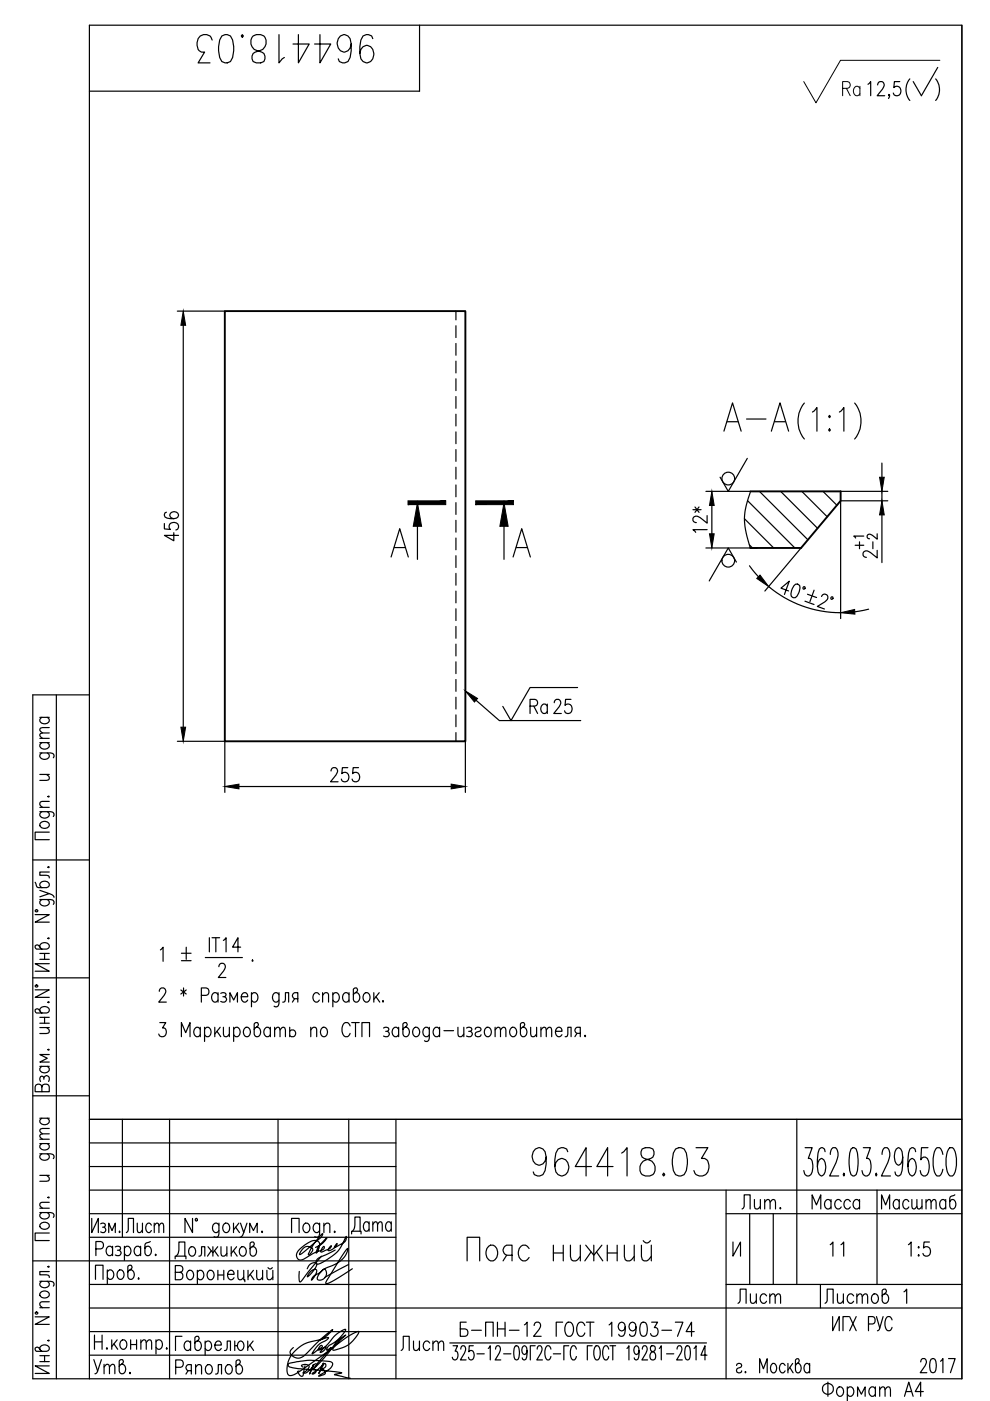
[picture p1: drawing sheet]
<svg xmlns="http://www.w3.org/2000/svg" width="210mm" height="297mm" viewBox="0 0 210 297" stroke-linecap="round" stroke-linejoin="round" font-family="sans-serif">
<defs><g id="words">
<g font-size="10.1">
<text x="40.6" y="14.5">964418.03</text>
<text x="152.4" y="92.8">А-А</text>
<text x="111.5" y="250.5">964418.03</text>
</g>
<text font-size="8.8" x="97.7" y="268.5">Пояс нижний</text>
<text font-size="8.4" x="190.9" y="22.6">( )</text>
<text font-size="7.1" x="73.4" y="262.8">Дата</text>
<g font-size="6.6">
<text x="38.8" y="116.1" transform="rotate(-90 38.8 116.1)">456</text>
<text x="155.2" y="277.6">Лист</text>
<text x="173.6" y="277.6">Листов</text>
<text x="96.3" y="284.7">Б-ПН-12 ГОСТ 19903-74</text>
</g>
<g font-size="6.2">
<text x="177.4" y="21.5">Ra</text>
<text x="150.6" y="113.9" transform="rotate(-90 150.6 113.9)">12*</text>
<text x="111.1" y="152.4">Ra</text>
<text x="116.1" y="152.4">25</text>
<text x="68.8" y="166.9">255</text>
<text x="32.8" y="205">1 %%P .</text>
<text x="155.9" y="257.5">Лит.</text>
<text x="171.1" y="257.5">Масса</text>
<text x="185.6" y="257.5">Масштаб</text>
<text x="25.4" y="262.5">Лист</text>
<text x="174.6" y="267.4">11</text>
<text x="191.2" y="267.4">1:5</text>
<text x="84" y="287.5">Лист</text>
<text x="18.7" y="292.5">Утв.</text>
<text x="36" y="292.5">Ряполов</text>
<text x="194" y="292.1">2017</text>
</g>
</g></defs>
<path d="M47.7 66h51v91.2h-51zM159.1 104.2h19.1v2l-8.4 10h-10.7" fill="none" stroke="#000" stroke-width=".4"/>
<g fill="none" stroke="#000" stroke-width=".25">
<path d="M89 5.3v14h-70M186.1 18l.2-.6 .7-.1a.93 .93 0 0 1 .1 1.6l-1.1 1.4h1.6M203.9 5.3v287M37.6 66h10.1M38.9 69v85.2M96.7 66v1.8M96.7 69.1v2.5M96.7 72.8v2.5M96.7 76.6v2.5M96.7 80.3v2.5M96.7 84.1v2.5M96.7 87.8v2.5"/>
<path d="M96.7 91.6v2.5M96.7 95.3v2.5M96.7 99.1v2.5M158.4 97.2l-4 7-1.7-3M172.3 87.4l.9-1v5M175.9 88.1l.2 .2-.2 .3-.2-.3zM175.9 90.9l.2 .3-.2 .2-.2-.2zM178 87.4l.9-1v5M181.2 85.5a6 6 0 0 1 0 7.6M187 98.2v3M82.9 118.1l1.9-6 1.8 6M83.6 116.1h2.3"/>
<path d="M88.5 111.6v7M96.7 102.8v2.5M96.7 106.6v2.5M96.7 110.3v2.5M96.7 114.1v2.5M96.7 117.8v2.5M106.9 111.6v7M108.8 118.1l1.8-6 1.8 6M109.5 116.1h2.3M149.7 104.2h9.4a17.6 17.6 0 0 0-1.3 5.6v.3a18.7 18.7 0 0 0 1.3 6.1M149.7 116.2h10.8M156.1 119.2l-1.7-3-4 7"/>
<path d="M157.8 110l6.2 6.2M158.5 106.1l10 10.1M158.9 115.5l.6 .7M158.9 120l1.9 2.3M161 104.2l10.3 10.2M165.5 104.2l7.8 7.8M169.8 116.2l-7.6 9.1M170 104.2l5.4 5.4M174.5 104.2l2.9 2.9M178.2 104.2h10M181.3 115.6h1.8M182.2 114.9v1.4"/>
<path d="M183.1 113.7h-2.1l.4 .4M185.1 114.9v1.4M186 116.7v1.6l-1.4-1.2a.85 .85 0 0 0-1.1-.3 .85 .85 0 0 0-.5 .9l.3 .4 .4 .1M186 113.2v1.1l-1-.8-.7-.2-.4 .3v.3l.5 .3M187 104.2v2M187 109.2v10.1M188.2 106.2h-10v25M96.7 121.6v2.5M96.7 125.3v2.5M96.7 129.1v2.5M96.7 132.8v2.5M96.7 136.6v2.5"/>
<path d="M163 124.4a23.8 23.8 0 0 0 15.2 5.5M167.2 125.3l-1.6-.6 1.7-1.5-1 2.8M168.3 124.2l.4-.3h.6a1.45 1.45 0 0 1 0 1.9l-.7 .9h-.6a1.43 1.43 0 0 1 0-1.9zM170.4 124.4l.3 .1-.1 .4-.3-.1zM170.7 127.5l1.9 .7M171.2 126l1.9 .7M172.6 125.1l-.9 2.4M174.2 126.5l.4-.5 .7 .1a.94 .94 0 0 1-.4 1.5l-1.6 1 1.5 .5M176.3 126.6l.3 .1-.1 .3-.3-.1zM184.2 129.2l-3 .5M8.4 159.6l2.8 .1a.58 .58 0 0 1 .1 1M8.4 157.5h2"/>
<path d="M8.4 156.5h2M8.4 152.1h2M8.9 159.6l-.2 .1a.58 .58 0 0 0-.1 1 1.06 1.06 0 0 0 1.1 .3 1.06 1.06 0 0 0 .7-.9l-.4-.5M8.9 157.5l-.3 .2a.8 .8 0 0 0 .1 .9 .8 .8 0 0 0 .9 .2l.7-.3a.65 .65 0 0 0-.3-1M8.9 152.1a.66 .66 0 0 0-.5 .6 .66 .66 0 0 0 .5 .6 .91 .91 0 0 0 1.1 .1 .91 .91 0 0 0 .3-1.1l-.3-.2M10.4 155.4l-1.8 .1-.2 .5 .6 .5M10.4 154.3l-1.8 .1-.2 .4 .6 .6M11.9 147.3v145M19 147.3h-12v145h196.9M37.6 157.2h10.1v10.8M96.7 140.3v2.5M96.7 144.1v2.5"/>
<path d="M96.7 147.8v2.5M96.7 151.6v2.5M96.7 155.3v1.9M98.7 157.2v10.8M100.9 148.5l5 4.3h17.2M122.5 145.8h-10.1l-4.1 7-1.7-3M8.4 172.1l2.8 .1a.58 .58 0 0 1 .1 .9M8.4 171.2h2M8.4 164.2h2M8.6 174.5a1.06 1.06 0 0 1 1.1-.3 1.06 1.06 0 0 1 .7 .9 1.06 1.06 0 0 1-1.1 .5 1.06 1.06 0 0 1-.9-.9zM8.9 172.1l-.2 .1a.58 .58 0 0 0-.1 .9 1.06 1.06 0 0 0 1.1 .3 1.06 1.06 0 0 0 .7-.9l-.4-.4M9.9 164.2l.5 .6-.1 .5-1.9 .2"/>
<path d="M10.2 168.9l.1-.1 .1 .1-.1 .1zM10.4 176.4h-2.9v1.6h2.9M10.4 169.9l-1.8 .1-.2 .6 .6 .6M50.7 166.8h45M7 182.3h12M7.5 193.9h2.9l-2.9 1.6h2.9M7.5 187.1l.4 1 2 .1a.65 .65 0 0 0 .6-.6 .65 .65 0 0 0-.5-.7 .91 .91 0 0 0-1.1 0 .91 .91 0 0 0-.3 1.1l.3 .2M7.5 192.9h.4v.4h-.4zM8.4 190.7l2.8 .1a.58 .58 0 0 1 .1 .9M8.4 188.8l2 .7-2 .6M8.9 190.7l-.2 .1a.58 .58 0 0 0-.1 .9 1.06 1.06 0 0 0 1.1 .4 1.06 1.06 0 0 0 .7-.9l-.4-.5M10.2 198.9l.1-.1 .1 .1-.1 .2z"/>
<path d="M10.2 183.9l.1-.2 .1 .2-.1 .1zM10.4 189.5l.9 .4 .2 .4M10.4 184.9h-2v.7l1.9 .1 .1 .4M7 207.3h12M7.5 209.9h2.9l-2.9 1.6h2.9M7.5 208.9h.4v.3h-.4zM8.4 200.8a1 1 0 0 1 1-.9 1 1 0 0 1 1 .9l-.5 .4h-2.2l-.2-.3v-.4l.4-.2 .3 .1 .7 .8M8.4 214.3a1 1 0 0 1 1-.9 1 1 0 0 1 1 .9l-.5 .5h-2.2l-.2-.4v-.3l.4-.2 .3 .1 .7 .8M8.4 202.1h2M8.4 203.4h2M8.4 217.9h2M8.4 215.7h2"/>
<path d="M8.4 216.9h2M9.5 202.1v1.3M9.5 215.7v1.2M9.9 217.9l.5 .5-.1 .6-1.9 .1M10.2 212.5h.2l-.1 .1zM10.4 204.3h-2.9l2.9 1.6h-2.9M33.8 210.2l.2-.6 .7-.1a.94 .94 0 0 1 .1 1.5l-1.1 1.5h1.6M33.9 216.8h1.2l-.6 1.1h.3a.95 .95 0 0 1 .4 1.4 .95 .95 0 0 1-1.4 .2l-.1-.3M38.3 209.9l1.2 .9M38.5 219.8v-3l.9 2.1 .9-2.1v3M38.9 209.5v1.7M39.5 209.9l-1.2 .9"/>
<path d="M42.5 218.2l-.5-.4a1 1 0 0 0-.9 1 1 1 0 0 0 .9 1l.5-.4M42.5 217.8v2M42.7 211h1a.82 .82 0 0 0 .6-.7 .82 .82 0 0 0-.6-.8h-1v3M43.4 218.2l.2-.3a.8 .8 0 0 1 .9 .1 .8 .8 0 0 1 .2 .9 .8 .8 0 0 1-.9 .9l-.4-.4M43.4 217.8v3M45.5 217.8v2M46 218.7l.8 1.1M46.2 210.9a.66 .66 0 0 0-.6-.5 .66 .66 0 0 0-.6 .5 .9 .9 0 0 0-.1 1.1 .9 .9 0 0 0 1.1 .3l.2-.3M46.2 210.5v2M46.4 205l.2-.6 .7-.2a.94 .94 0 0 1 .1 1.6l-1.1 1.4h1.6M46.7 217.8l-1.2 1.4M46.8 210.6a.73 .73 0 0 1 1.1 .3l-.3 .4h-.3"/>
<path d="M47.4 217.8l.1 1.9 .6 .1 .5-.6M47.6 211.3a.59 .59 0 0 1 .5 .6 .59 .59 0 0 1-.5 .6l-.8-.2M48.6 217.8v2M48.7 212.5v-2l.8 1.5 .8-1.5v2M49.5 218.2l.3-.3a.8 .8 0 0 1 .9 .1 .8 .8 0 0 1 .2 .9 .8 .8 0 0 1-.9 .9l-.5-.4M49.5 217.8v3M51.1 211.3h1.4a.67 .67 0 0 0-.4-.8 .67 .67 0 0 0-.8 .4 1.01 1.01 0 0 0 .8 1.6l.4-.5M51.9 217.9a.8 .8 0 0 1 1 .1 .8 .8 0 0 1 .2 .9 .8 .8 0 0 1-.9 .9 1.18 1.18 0 0 1-.3-1.9zM53.3 210.9a.67 .67 0 0 1 .6-.5 .67 .67 0 0 1 .7 .5 1.01 1.01 0 0 1-.8 1.6l-.5-.5M53.3 210.5v3M54.3 217.8a1 1 0 0 1 1 1 1 1 0 0 1-1 1l-.4-.6v-2.1l.3-.3h.4l.2 .4-.1 .3-.8 .7M57.3 218.2l-.4-.4a1 1 0 0 0-1 1 1 1 0 0 0 1 1l.4-.4"/>
<path d="M57.3 217.8v2M58.2 218.4l.6-.6 .5 .1 .1 1.9M58.2 217.8v2M59.2 210.9l-.2-.1a.59 .59 0 0 0-.9-.2 1.07 1.07 0 0 0-.3 1.1 1.07 1.07 0 0 0 .9 .8l.5-.5M59.2 210.5l-.2 2.7a.59 .59 0 0 1-.9 .1M59.4 218.4l.5-.6 .5 .1 .1 1.9M59.9 212.5l.5-.2 .1-1.8h.7v2M61.4 218.7a.73 .73 0 0 1 1.2 0 .73 .73 0 0 1-.4 1.1h-.4l-.4-.3M61.4 217.8v2M62.5 211.7l-.5 .8M63.1 211.7l-.9-.1a.66 .66 0 0 1 .3-1.1h.6v2M65.9 218.4l.6-.6 .5 .1 .1 1.9"/>
<path d="M65.9 217.8v2M67.7 210.9a.66 .66 0 0 0-.6-.5 .66 .66 0 0 0-.6 .5 1.01 1.01 0 0 0 .8 1.6l.4-.5M68.3 217.9l.2-.1a1 1 0 0 1 .9 1 1 1 0 0 1-.9 1 1.18 1.18 0 0 1-.2-1.9zM68.4 211l.6-.5 .5 .1 .2 1.9M68.4 210.5v2M70.6 210.9a.67 .67 0 0 1 .6-.5 .67 .67 0 0 1 .6 .5 1.01 1.01 0 0 1-.8 1.6l-.4-.5M70.6 210.5v3M74 210.9a.66 .66 0 0 0-.6-.5 .66 .66 0 0 0-.7 .5 .9 .9 0 0 0 0 1.1 .9 .9 0 0 0 1.1 .3l.2-.3M74 210.5v2M74.2 217.5a.8 .8 0 0 0-.8-.7 .8 .8 0 0 0-.8 .7 1.88 1.88 0 0 0 .6 2.3 .85 .85 0 0 0 1-.7M74.6 216.8h1.6M75.4 210.5a1 1 0 0 1 .9 1 1 1 0 0 1-.9 1l-.5-.6v-2.2l.4-.2h.3l.2 .4-.1 .3-.8 .7"/>
<path d="M75.4 216.8v3M76.7 219.8v-3h1.6v3M77.3 210.6a.65 .65 0 0 1 1 .3 1.01 1.01 0 0 1-.8 1.6 1.19 1.19 0 0 1-.2-1.9zM79.3 210.5v2M79.7 211.3l.8 1.2M80.4 210.5l-1.1 1.4M81.2 212.2v.3l-.1-.2zM81.3 217.9a.71 .71 0 0 1 1.2 .3l-.2 .3-.5 .2M82.1 218.7a.59 .59 0 0 1 .5 .5 .59 .59 0 0 1-.5 .6l-.8-.1M84.5 218.2l-.4-.4a1 1 0 0 0-1 1 1 1 0 0 0 1 1l.4-.4M84.5 217.8v2M85.9 217.8a1 1 0 0 1 .9 1 1 1 0 0 1-.9 1l-.5-.6v-2.1l.4-.3h.3l.2 .4-.1 .3-.8 .7"/>
<path d="M87.8 217.9l.3-.1a1 1 0 0 1 .9 1 1 1 0 0 1-.9 1 1.18 1.18 0 0 1-.3-1.9zM91 218.2l-.4-.4a1 1 0 0 0-.9 1 1 1 0 0 0 .9 1l.4-.4M91 217.8l-.1 2.7-.3 .3-.6-.1M93.2 218.2a.66 .66 0 0 0-.6-.4 .66 .66 0 0 0-.7 .4 .91 .91 0 0 0 0 1.2 .91 .91 0 0 0 1.1 .3l.2-.3M93.2 217.8v2M94.1 218.5h2.1M97.1 217.8l.1 1.9 .6 .1 .5-.6M98.3 217.8v2M98.9 217.9a.71 .71 0 0 1 1.2 .3l-.2 .3-.5 .2M99.7 218.7a.59 .59 0 0 1 .5 .5 .59 .59 0 0 1-.5 .6l-.8-.1M100.7 218.2a.66 .66 0 0 1 .7-.4 .66 .66 0 0 1 .6 .4l-.1 .3-.8 .3a.55 .55 0 0 0-.2 .9 .73 .73 0 0 0 1.1-.3M103 217.9a.8 .8 0 0 1 1 .1 .8 .8 0 0 1 .2 .9 .8 .8 0 0 1-.9 .9 1.18 1.18 0 0 1-.3-1.9z"/>
<path d="M105 218.4l.5-.6 .5 .1 .1 1.9M105 217.8v2M106.1 218.4l.6-.6 .4 .1 .2 1.9M108.4 217.9l.2-.1a1 1 0 0 1 1 1 1 1 0 0 1-1 1 1.17 1.17 0 0 1-.2-1.9zM110.8 217.8a1 1 0 0 1 .9 1 1 1 0 0 1-.9 1l-.5-.6v-2.1l.4-.3h.3l.3 .4-.2 .3-.8 .7M112.5 217.8l.1 1.9 .6 .1 .6-.6M113.8 217.8v2M114.7 218.4l.6-.6 .4 .1 .1 1.9M114.7 217.8v2M115.8 218.4l.6-.6 .5 .1 .1 1.9M117.8 218.7h1.3a.67 .67 0 0 0-.4-.9 .67 .67 0 0 0-.8 .4 1 1 0 0 0 .8 1.6l.4-.4M119.8 219.8l.5-.1 .1-1.9h.7v2"/>
<path d="M122.3 219.1l-.4 .7M123 219.1h-.7l-.2-.2a.67 .67 0 0 1 .2-1.1h.7v2M124.1 219.5l.1 .2-.1 .1-.2-.1zM7 232.3h12M8.4 237.1h2M8.4 226.1h2M8.9 237.1l-.5 .4a1 1 0 0 0 1 1 1 1 0 0 0 1-1l-.4-.4M8.9 230.4a.73 .73 0 0 0-.7-.5 .73 .73 0 0 0-.7 .5v1.1h2.9v-1.1a.81 .81 0 0 0-.7-.6 .81 .81 0 0 0-.8 .6v1.1M8.9 226.1l-.3 .2a.8 .8 0 0 0 .1 .9 .8 .8 0 0 0 .9 .3l.7-.4a.65 .65 0 0 0-.3-1M9.3 228.5a.59 .59 0 0 1 .6-.5 .59 .59 0 0 1 .5 .5l-.1 .8M9.3 228.8l-.1-.5-.3-.1a.71 .71 0 0 0-.3 1.1M10.2 222.6l.1-.2 .1 .2z"/>
<path d="M10.4 239.3l-1.8 .1-.2 .4 .6 .6M10.4 223.6h-2l1.6 .8-1.6 .8h2M19 237.3h184.9M26 237.3v25M36 237.3v55M58.9 237.3v55M73.9 237.3v55M83.9 237.3v55M168.9 237.3v35M8.4 257.1l2.8 .1 .3 .3-.2 .6M8.4 244.6l2.8 .1 .3 .4-.2 .6M8.4 256.2h2"/>
<path d="M8.4 249.2h2M8.4 242.5h2M8.4 241.5h2M8.6 259.5a1.06 1.06 0 0 1 1.1-.3 1.06 1.06 0 0 1 .7 .9 1.06 1.06 0 0 1-1.1 .5 1.06 1.06 0 0 1-.9-.9zM8.9 257.1l-.5 .4a1 1 0 0 0 1 1 1 1 0 0 0 1-1l-.4-.4M8.9 244.6l-.5 .5a1 1 0 0 0 1 .9 1 1 0 0 0 1-.9l-.4-.5M8.9 242.5a.66 .66 0 0 0-.5 .6 .66 .66 0 0 0 .5 .6 .91 .91 0 0 0 1.1 .1 .91 .91 0 0 0 .3-1.1l-.3-.2M9.9 249.2l.5 .6-.1 .5-1.9 .2M10.2 253.9h.2l-.1 .1zM10.4 254.9l-1.8 .1-.2 .6 .6 .6M10.4 240.4l-1.8 .1-.2 .5 .6 .5M19 252.3h184.9"/>
<path d="M19 257.3h64.9M19 242.3h64.9M19 247.3h64.9M19.5 258.3v3l1.3-3v3M21.3 259.5a.61 .61 0 0 1 1.1 .3l-.4 .4h-.3M40.8 258.3v3l-1.6-3v3M41.5 258.4h.3v.4h-.3zM46.4 259.8l-.2-.3a.65 .65 0 0 0-1 .3 1.01 1.01 0 0 0 .8 1.5l.4-.4M46.4 259.3l-.1 2.7-.3 .3-.6-.1M47.6 259.5a.64 .64 0 0 1 1 .3 1.01 1.01 0 0 1-.8 1.5 1.19 1.19 0 0 1-.2-1.8zM49.5 259.3v2M50.7 259.3l-1.2 1.5"/>
<path d="M51 259.3l.7 2 .7-2M64.6 259.5a.65 .65 0 0 1 1 .3 1.01 1.01 0 0 1-.8 1.5 1.19 1.19 0 0 1-.2-1.8zM67.8 259.8l-.3-.3a.64 .64 0 0 0-1 .3 1.01 1.01 0 0 0 .8 1.5l.5-.4M67.8 259.3l-.2 2.7-.3 .3-.6-.1M68.7 259.9l.5-.6 .6 .2 .1 1.8M68.7 259.3v2M153.9 257.3h50M153.9 252.3v40M159 257.3v15M163.9 257.3v15M170.7 243.3h1.5l-.8 2.3h.4a3.2 3.2 0 0 1 .1 3.4l-.4 .3h-.4l-.4-.3-.3-.8M174.9 244.2l-.1-.6-.4-.3h-.3l-.4 .3a10.6 10.6 0 0 0-.3 4.9l.3 .5 .6 .3a2.35 2.35 0 0 0 .6-2.8l-.2-.6-.6-.3-.4 .3-.3 .6-.1 .8"/>
<path d="M176 244.8a1.7 1.7 0 0 1 .6-1.5h.5a2.02 2.02 0 0 1 .4 2.3l-1.6 3.7h1.9M178.9 248.8l.2 .2-.2 .3-.1-.3zM180.4 243.6l.4-.3 .7 .3a8.9 8.9 0 0 1 0 5.4l-.4 .3h-.3l-.4-.3a8.9 8.9 0 0 1 0-5.4zM183 243.3h1.5l-.8 2.3h.4a3.2 3.2 0 0 1 .2 3.4l-.4 .3h-.4l-.5-.3-.2-.8M185.8 248.8l.1 .2-.1 .3-.2-.3zM185.9 252.3v20M187 244.8a1.66 1.66 0 0 1 .6-1.5h.5a1.98 1.98 0 0 1 .4 2.3l-1.6 3.7h1.9M191.4 245.3l-.4 1.5-.6 .2a2.37 2.37 0 0 1-.6-2.8l.2-.6 .4-.3 .6 .3a8 8 0 0 1 0 5.4l-.7 .3-.4-.3-.1-.5M194.1 244.2l-.1-.6-.4-.3-.7 .3a10.6 10.6 0 0 0-.3 4.9l.3 .5 .6 .3a2.37 2.37 0 0 0 .6-2.8l-.2-.6-.6-.3-.4 .3-.4 1.4M196.8 243.3h-1.4l-.2 2.6 .6-.6h.4a2.24 2.24 0 0 1 .8 2.3l-.4 1.4-.4 .3h-.4l-.4-.3-.3-.8M199.9 244.8l-.1-.6a.98 .98 0 0 0-1.1-.9 5.6 5.6 0 0 0 0 6 1.22 1.22 0 0 0 1.2-1.4M201.4 243.3a1.22 1.22 0 0 1 1.2 1.5 5.3 5.3 0 0 1-.6 4.5 1.22 1.22 0 0 1-1.3-1.4 5.3 5.3 0 0 1 .7-4.6z"/>
<path d="M7 267.3h76.9M7.5 279.2h2.9l-2.9 1.6h2.9M7.5 278.2h.4v.4h-.4zM8.4 271.7l2.8 .1a.58 .58 0 0 1 .1 .9M8.4 277.3h2M8.6 274.1a1.06 1.06 0 0 1 1.1-.4 1.06 1.06 0 0 1 .7 .9 1.06 1.06 0 0 1-1.1 .6 1.06 1.06 0 0 1-.9-.9zM8.9 271.7l-.2 .1a.58 .58 0 0 0-.1 .9 1.06 1.06 0 0 0 1.1 .3 1.06 1.06 0 0 0 .7-.9l-.4-.4M10.2 268.6l.1-.1 .1 .1-.1 .1zM10.4 261.4h-2.9v1.6h2.9M10.4 276l-1.8 .1-.2 .6 .6 .6M10.4 269.6h-2v.7l1.9 .1 .1 .5M19 277.3h184.9"/>
<path d="M19 262.3h64.9M19 272.3h64.9M20.2 271.2v-2.9h1.6v2.9M20.3 264.8h1.1a.81 .81 0 0 0 .6-.8 .81 .81 0 0 0-.6-.8h-1.1v3M22 260.2a.61 .61 0 0 1 .4 .6 .61 .61 0 0 1-.4 .5l-.7-.1M22.8 269.7l.4-.5a1 1 0 0 1 .9 1 1 1 0 0 1-.9 1l-.4-.4M22.8 269.2v3.1M23.1 261.3v-2l.6 1.6 .7-1.6v2M23.9 264.7a.66 .66 0 0 0-.7-.5 .66 .66 0 0 0-.6 .5 .91 .91 0 0 0 0 1.1 .91 .91 0 0 0 1 .3l.3-.3M23.9 264.2v2M24.4 264.4a.73 .73 0 0 1 1.2 .3l-.1 .2-.6 .2M25.2 269.4a.8 .8 0 0 1 .9 .1 .8 .8 0 0 1 .2 .9 .8 .8 0 0 1-.9 .8 1.18 1.18 0 0 1-.2-1.8z"/>
<path d="M25.2 265.1a.59 .59 0 0 1 .5 .5 .59 .59 0 0 1-.5 .6l-.8-.1M26.4 264.7a.67 .67 0 0 1 .6-.5 .67 .67 0 0 1 .6 .5 .99 .99 0 0 1-.8 1.5l-.4-.4M26.4 264.2v3M27.6 269.2a1 1 0 0 1 .9 1 1 1 0 0 1-.9 1l-.5-.5v-2.2l.3-.2h.4l.2 .4-.1 .3-.8 .7M29.4 271v.2l-.1-.1zM29.8 264.7a.67 .67 0 0 0-.6-.5 .67 .67 0 0 0-.6 .5 .91 .91 0 0 0-.1 1.1 .91 .91 0 0 0 1.1 .3l.2-.3M29.8 264.2v2M31.9 263.2l-1.1 .5-.1 1.9a.65 .65 0 0 0 .6 .6 .65 .65 0 0 0 .7-.4 .91 .91 0 0 0 0-1.1 .91 .91 0 0 0-1-.3l-.3 .3M33 265.9l.1 .2-.1 .1-.1-.1zM37.1 266.9v-.6h2.3v.6M37.2 269.8h1a.82 .82 0 0 1 .6 .7 .82 .82 0 0 1-.6 .8h-1v-3h1a.73 .73 0 0 1 .6 .7 .73 .73 0 0 1-.6 .8M37.4 266.3a3.1 3.1 0 0 0 .5-3h1.3v3"/>
<path d="M39.9 269.5a.64 .64 0 0 1 1 .3 1.01 1.01 0 0 1-.8 1.5 1.18 1.18 0 0 1-.2-1.8zM40.3 264.5a.8 .8 0 0 1 1 .1 .8 .8 0 0 1 .2 .9 .8 .8 0 0 1-.9 .8 1.18 1.18 0 0 1-.3-1.8zM41.8 269.8a.67 .67 0 0 1 .7-.5 .67 .67 0 0 1 .6 .5 1.01 1.01 0 0 1-.8 1.5l-.5-.4M41.8 269.3v3M42.2 266.3l.4-.1 .1-1.9h.7v2M44.1 264.3l1 1.3 1.1-1.3M44.2 269.5a.64 .64 0 0 1 1.1 .3 1.01 1.01 0 0 1-.8 1.5 1.19 1.19 0 0 1-.3-1.8zM44.8 265.2l-.8 1.1M45.1 264.3v2M45.5 265.2l.8 1.1M46.2 270.3h1.2M46.2 269.3v2"/>
<path d="M46.9 264.3l.1 1.9 .5 .1 .6-.5M47.4 269.3v2M48.1 264.3v2M48.2 270.2h1.4a.67 .67 0 0 0-.4-.8 .67 .67 0 0 0-.8 .4 1.01 1.01 0 0 0 .8 1.5l.4-.4M49 264.3v2M49.5 265.2l.8 1.1M50 260.2l.8 1.1M50.2 264.3l-1.2 1.5M50.4 269.3l.1 1.9 .6 .1 .6-.5M51.1 264.5a.8 .8 0 0 1 .9 .1 .8 .8 0 0 1 .2 .9 .8 .8 0 0 1-.9 .8 1.18 1.18 0 0 1-.2-1.8zM51.7 261.3l-.5 .9-.3 .1M51.7 269.3v2h.2v.5"/>
<path d="M52.6 269.3v2M52.9 261.3v-2l.8 1.6 .8-1.6v2M53.1 270.2l.7 1.1M53.5 264.3a1 1 0 0 1 .9 1 1 1 0 0 1-.9 1l-.5-.5v-2.2l.4-.3h.3l.2 .5-.1 .2-.8 .8M53.7 269.3l-1.1 1.5M54.4 269.3l.1 1.9 .6 .1 .6-.5M55.6 261l.1 .2-.1 .1-.2-.1zM55.7 269.3v2M56.6 269.3l.1 1.9 .6 .1 .5-.5M56.8 268.8a.5 .5 0 0 0 .5 .3 .5 .5 0 0 0 .4-.3M57.8 269.3v2M61.8 261.3v-3h1.6v3"/>
<path d="M64.3 264.7a1.2 1.2 0 0 1 2 .3l-.2 .5a.68 .68 0 0 1-.7 .6 9.6 9.6 0 0 1 2.4-4l.6-.5-.4 .8-3.8 3.2-.7 .4 .2-.5zM65.1 269a1.5 1.5 0 0 1 2-1.1 4.3 4.3 0 0 1-1.9 2.8 1.83 1.83 0 0 1 1.9-1.5 2.84 2.84 0 0 1-1.1 2.2l.6-.9 1.2-.6 .5-.5a.45 .45 0 0 1 .5-.3 .45 .45 0 0 1 .4 .5 1.34 1.34 0 0 1-.4 1.4 1.34 1.34 0 0 1-1.5 .2 3.2 3.2 0 0 1 2.1-2.5 5.5 5.5 0 0 0 4.4-3.9l-.1-.1-.4 .4-1.3 2-2.7 4.3-.2 .6 .1 .2a11.2 11.2 0 0 0 4-2.2l1.5-1M66.9 264.5a4.6 4.6 0 0 0 2.4-2.1l-.2 .2a5.6 5.6 0 0 0-2.1 3v.1a2.36 2.36 0 0 0 .6-2.4 1.76 1.76 0 0 0-2.3 .3l-.7 .4a2.95 2.95 0 0 0-1.7 2.3 .94 .94 0 0 0 .5 .8 .94 .94 0 0 0 1-.2l2.1-1.2 2-.8 .3-.3-.1-.3-.6 .6-.1 .4 .1 .2a3.5 3.5 0 0 0 2.2-1.3l-.1-.1-.6 .8a.25 .25 0 0 0 .1 .3 .25 .25 0 0 0 .4-.1l1-.7 .3-.7-.5 .8 1.3-.7a1.44 1.44 0 0 0 1.2-1.7v.1a9 9 0 0 1-6.3 5.8l-.1-.2a1.43 1.43 0 0 1 1.3-1.4l2.8-1.4M68.2 266.3l-4.6 5.5-.2-.4 .1-1.8M71 261l.1 .2-.1 .1-.2-.1zM73.9 268.1l-5.1 2.8M153.9 272.3h50M155.4 263.3v3l1.6-3v3M176.5 279.1v3l1.4-3v3M179.9 279.1h-1.2v3M180.1 279.1l1.4 3M181.5 279.1l-1.4 3"/>
<path d="M185.8 279.1l.7 2.5M187.2 279.1l-.8 2.8-.4 .2M189.1 279.9a.7 .7 0 0 0-.7-.8 .7 .7 0 0 0-.7 .8 2.04 2.04 0 0 0 .5 2.2 .75 .75 0 0 0 .9-.7M191.7 273.9l.5-.6v3M8.4 286.1a1 1 0 0 1 1-1 1 1 0 0 1 1 1l-.5 .4h-2.2l-.2-.3v-.4l.4-.2 .3 .1 .7 .8M8.4 287.4h2M8.4 288.7h2M9.5 287.4v1.3M10.2 284.2h.2l-.1 .1zM10.4 289.6h-2.9l2.9 1.6h-2.9M19 292.3v-287h184.9v287M19 282.3h64.9"/>
<path d="M19 287.3h64.9M20 283.1v3M20 284.5h1.6M21.6 283.1v3M23.7 284.1v2M24.2 284.9l.8 1.2M24.8 284.1l-1.1 1.4M25.7 284.2a.65 .65 0 0 1 1.1 .3 1.01 1.01 0 0 1-.8 1.6 1.19 1.19 0 0 1-.3-1.9zM27.7 285.1h1.3M27.7 284.1v2M29 284.1v2M29.9 284.6l.5-.5 .5 .1 .1 1.9"/>
<path d="M29.9 284.1v2M31 284.6l.6-.5 .4 .1 .2 1.9M33.1 284.5a.66 .66 0 0 1 .6-.4 .66 .66 0 0 1 .6 .4 1.01 1.01 0 0 1-.8 1.6l-.4-.5M33.1 284.1v3M38.6 283.3h-1.4v3M40.4 284.8a.67 .67 0 0 0-.6-.5 .67 .67 0 0 0-.7 .5 1.01 1.01 0 0 0 .9 1.5l.4-.4M40.4 284.3v2M41.8 284.3a1 1 0 0 1 .9 1 1 1 0 0 1-.9 1l-.5-.5v-2.2l.4-.3h.3l.2 .5-.1 .2-.8 .8M43.5 284.8a.66 .66 0 0 1 .6-.5 .66 .66 0 0 1 .6 .5 1.01 1.01 0 0 1-.7 1.5l-.5-.4M43.5 284.3v3M45.6 285.2h1.3a.66 .66 0 0 0-.4-.8 .66 .66 0 0 0-.8 .4 1.01 1.01 0 0 0 .8 1.5l.4-.4M47.6 286.3l.5-.1 .1-1.9h.7v2"/>
<path d="M49.8 285.3h.5a.88 .88 0 0 1 .8-1 1.07 1.07 0 0 1 .6 1.1 1.07 1.07 0 0 1-.8 .9 1.01 1.01 0 0 1-.6-1M49.8 284.3v2M52.5 284.3v2M53 285.2l.8 1.1M53.7 284.3l-1.2 1.5M64.3 289.9l-.4-.3a.98 .98 0 0 1 1.7 .2l-.6 .8-.7 .4v.1a2.69 2.69 0 0 0 2.1-1.6v-.2l-.8 2 .3-.6a2.19 2.19 0 0 1 1-1.6l.2 .1a.87 .87 0 0 1-.8 .9 .61 .61 0 0 1 .7 .7 .61 .61 0 0 1-.8 .5v-.1a7 7 0 0 0 2.4-2.2l-1 2.2 1.1-2a.34 .34 0 0 1 .5 .1 .34 .34 0 0 1-.2 .5l-.5 .4-.4 .1 .6 .1 .1 .3a.53 .53 0 0 1 .1 .6 .53 .53 0 0 1-.5 .2l-.8 .3 2.4-1.6 .4-.6a.66 .66 0 0 0 0-.8 .66 .66 0 0 0-.8-.2 19.2 19.2 0 0 0-8.4 .6 .5 .5 0 0 0 .5 .7l1.6 .3 8.9 .8 .3 .1-1.6 .4 3.4 .7M64.7 289.6l-.3 1.5a.55 .55 0 0 1-.4 .7l-.4-.2-.5-.7 .3-.2M67.8 284.1l1.8-.5-.3 .5a5.7 5.7 0 0 0-3.1 2.9l1.8-1.2a.27 .27 0 0 0 .4-.2 .27 .27 0 0 0-.4-.3l-.5 .6a.22 .22 0 0 0 0 .3 .22 .22 0 0 0 .4 0l1.2-.6a1.38 1.38 0 0 1-1.2 1.1l1.5-1.7a7.6 7.6 0 0 1 3.8-3.2l.1 .1a8.8 8.8 0 0 1-3.7 3.6l-.3 .8 .9-.6-2.6 2.9-.9 1.3 1.1-.9 2.3-2.7a8.3 8.3 0 0 1 3.2-3.2l-.1 .1a8.7 8.7 0 0 0-2.7 3h.1a6.1 6.1 0 0 0 5.5-3.9 10.3 10.3 0 0 0-4.2 2.4l-7.6 5.5-2 1.3a.9 .9 0 0 1-1.1 0 .9 .9 0 0 1-.4-1 6.7 6.7 0 0 1 6.2-6.3 5.8 5.8 0 0 0 3.5-2.3 45.2 45.2 0 0 0-6.1 5.6 1.76 1.76 0 0 1-2.9-.9l.7-.9M95.4 284.7h54.4M96.1 285.3h.9l-.5 1.2h.3a1.22 1.22 0 0 1-.2 1.8 .57 .57 0 0 1-.7-.5M97.7 286v-.1a.57 .57 0 0 1 .7-.6l.2 .3a1.39 1.39 0 0 1-.1 1.3l-.9 1.4h1.2M100.4 285.3h-.9l-.1 1.3a.53 .53 0 0 1 .9-.1 1.31 1.31 0 0 1-.3 1.8 .57 .57 0 0 1-.7-.5"/>
<path d="M101.1 287h1.6M103.5 285.9l.4-.6v3M105.1 286l.1-.4 .2-.3h.4l.2 .3a1.39 1.39 0 0 1-.2 1.3l-.8 1.4h1.2M106.8 287h1.5M109.2 285.5l.4-.2a1.7 1.7 0 0 1 .5 1.7l-.2 1.2-.5 .1a1.65 1.65 0 0 1-.5-1.7zM111.7 286.3v.5l-.5 .4a1.02 1.02 0 0 1-.6-.9 1.02 1.02 0 0 1 .6-1l.3 .2a3.3 3.3 0 0 1 0 2.7l-.4 .1-.3-.1-.1-.3M113.5 285.3h-1.1v3M113.9 286l.1-.4 .2-.3h.4l.2 .3a1.39 1.39 0 0 1-.1 1.3l-.9 1.4h1.2M116.8 286l-.1-.2a.59 .59 0 0 0-.7-.5 2.38 2.38 0 0 0 0 3 .69 .69 0 0 0 .8-.7M117.3 287h1.6M120.6 285.3h-1.1v3M122.2 286a.61 .61 0 0 0-.6-.7 .61 .61 0 0 0-.6 .7v1.6a.6 .6 0 0 0 .3 .6 .6 .6 0 0 0 .7 0l.2-.6"/>
<path d="M125.6 285.3h-1.1v3M126.2 285.5l.2-.2a.69 .69 0 0 1 .8 .7v1.6a.6 .6 0 0 1-.3 .6 .6 .6 0 0 1-.7 0l-.3-1v-.7zM129.1 286a.61 .61 0 0 0-.6-.7 .61 .61 0 0 0-.6 .7v1.6a.6 .6 0 0 0 .3 .6 .6 .6 0 0 0 .6 0l.3-.6M129.9 285.3v3M132.9 285.9l.4-.6v3M135.5 286.3l-.3 .7-.2 .2a1.03 1.03 0 0 1-.6-.9 1.03 1.03 0 0 1 .6-1l.2 .2a3.3 3.3 0 0 1 0 2.7l-.4 .1-.2-.1-.1-.3M136.2 286v-.1a.56 .56 0 0 1 .7-.6l.2 .3a1.36 1.36 0 0 1-.2 1.3l-.8 1.4h1.2M138 285.5a.85 .85 0 0 0 .8 1.3 .9 .9 0 0 1 .2 .9 .9 .9 0 0 1-.8 .6 1.03 1.03 0 0 1-.4-1 1.03 1.03 0 0 1 .9-.8 .6 .6 0 0 0 .2-.9 .6 .6 0 0 0-.9-.1zM139.8 285.9l.4-.6v3M141.3 287h1.6M143.6 286v-.4l.3-.3h.3l.3 .3a1.39 1.39 0 0 1-.2 1.3l-.8 1.4h1.2M145.4 285.5l.5-.2a1.67 1.67 0 0 1 .5 1.7l-.3 1.2-.4 .1a1.65 1.65 0 0 1-.5-1.7z"/>
<path d="M147.2 285.9l.4-.6v3M149.9 287.3h-1.3l.9-2v3M156.2 289.5a.56 .56 0 0 1 .5-.5 .56 .56 0 0 1 .6 .5l-.1 .3a1.17 1.17 0 0 0-1 .7v.1a.56 .56 0 0 0 .5 .5 .56 .56 0 0 0 .6-.5M158.1 290.8v.3zM161.1 291.1v-3l.8 2.1 .8-2.1v3M163.7 289.2l.2-.1a1.05 1.05 0 0 1 .8 .7 1.05 1.05 0 0 1-.3 1.1l-.5 .2a1.28 1.28 0 0 1-.2-1.9zM166.5 289.5l-.4-.4a1.05 1.05 0 0 0-.9 .7 1.05 1.05 0 0 0 .4 1.1l.5 .2 .4-.5M167.1 289.1v2M167.5 289.9l.7 1.2M168.1 289.1l-1 1.4M169.1 289.1a1.05 1.05 0 0 1 .8 .7 1.05 1.05 0 0 1-.3 1.1l-.2 .2a.59 .59 0 0 1-.7-.6v-2.1l.3-.3 .4 .1a.74 .74 0 0 1-.5 1l-.2 .3M171.7 289.5l-.4-.4a1.03 1.03 0 0 0-.6 1.7l.3 .3h.3l.4-.5"/>
<path d="M171.7 289.1v2M175.5 293v3M177.7 294.2a.64 .64 0 0 1 1 .3 1.01 1.01 0 0 1-.8 1.5 1.18 1.18 0 0 1-.2-1.8zM179.7 294.5a.67 .67 0 0 1 .6-.5 .67 .67 0 0 1 .6 .5 1.01 1.01 0 0 1-.8 1.5l-.4-.4M179.7 294v3M181.8 296v-2l.8 1.6 .8-1.6v2M184.1 280.7h.9a.85 .85 0 0 0 .6-.8 .85 .85 0 0 0-.6-.8h-.9v3M185.6 294.5a.67 .67 0 0 0-.6-.5 .67 .67 0 0 0-.7 .5 1.01 1.01 0 0 0 .8 1.5l.5-.4M185.6 294v2M186.5 294.6l.6-.6 .4 .2 .2 1.8M186.5 294v2M187.7 294.6l.5-.6 .5 .2 .1 1.8"/>
<path d="M191.8 296l.9-3 .9 3M192.1 295h1.2M195.8 295h-1.7l1.1-2v3"/>
<circle cx="154.4" cy="118.9" r="1.35"/>
<circle cx="154.4" cy="101.5" r="1.35"/>
<circle cx="175.5" cy="294.5" r="1.17"/>
</g>
<g fill="#000" stroke="#000" stroke-width=".21">
<path d="M38.9 66l.5 3h-1zM88.5 106.6l.9 5h-1.8zM106.9 106.6l.8 5h-1.7zM150.4 113.2h1l-.5 3zM150.9 104.2l.5 3h-1zM186.5 101.2h1l-.5 3zM187 106.2l.5 3h-1zM161.1 121.9l1.9 2.5-2.5-1.8zM178.2 129.9l3-.7 .1 1zM38.4 154.2h1l-.5 3zM98.7 146.5l2.6 1.6-.7 .7zM47.7 166.8l3-.5v1z"/>
<path d="M95.7 166.3l3 .5-3 .5z"/>
<path d="M86.5 106.2v.8l8-.8zM86.5 107l8-.8v.8z"/>
<path d="M100.9 107h8v-.8zM100.9 106.2h8l-8 .8z"/>
</g>
<path d="M199.3 12.8h-21.1l-5.2 9-2.6-4.5" fill="none" stroke="#000" stroke-width=".21"/>
<use href="#words"/>
</svg>
